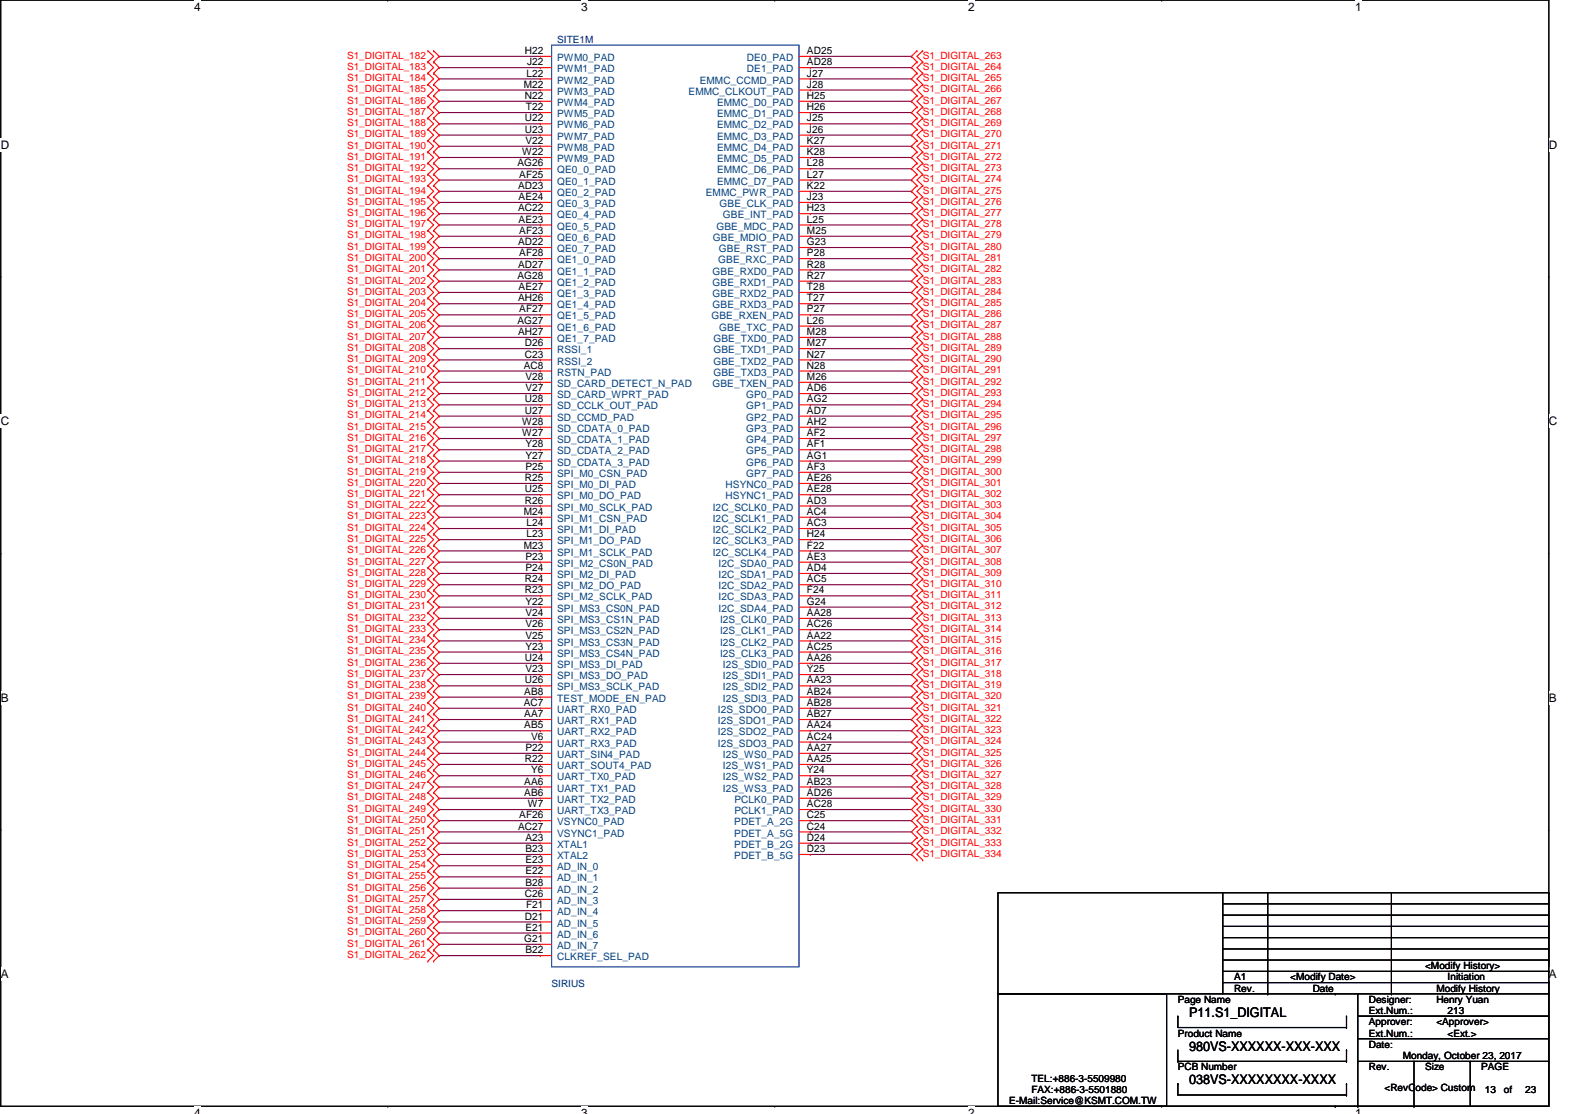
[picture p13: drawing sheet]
<svg xmlns="http://www.w3.org/2000/svg" width="420mm" height="297mm" viewBox="0 0 420 297" stroke-linecap="round" stroke-linejoin="round" font-family="sans-serif">
<defs><g id="words">
<g font-size="3.6">
<text x="317" y="271.2">P11.S1_DIGITAL</text>
<text x="317" y="280.2">980VS-XXXXXX-XXX-XXX</text>
<text x="317" y="289.1">038VS-XXXXXXXX-XXXX</text>
</g>
<g font-size="3.1">
<text x="51.8" y="2.8">4</text>
<text x="154.9" y="2.8">3</text>
<text x="258.1" y="2.8">2</text>
<text x="361.3" y="2.8">1</text>
<text x=".2" y="39.7">D</text>
<text x="412.9" y="39.7">D</text>
<text x=".2" y="113.4">C</text>
<text x="412.9" y="113.4">C</text>
<text x=".2" y="187.1">B</text>
<text x="412.9" y="187.1">B</text>
<text x=".2" y="260.9">A</text>
<text x="412.9" y="260.9">A</text>
<text x="51.8" y="297.8">4</text>
<text x="154.9" y="297.8">3</text>
<text x="258.1" y="297.8">2</text>
<text x="361.3" y="297.8">1</text>
</g>
<g font-size="2.7" fill="#000080">
<text x="148.6" y="11.4">SITE1M</text>
<text x="147.1" y="263.2">SIRIUS</text>
</g>
<g font-size="2.7" fill="#f00">
<text x="92.5" y="15.7">S1_DIGITAL_182</text>
<text x="246" y="15.7">S1_DIGITAL_263</text>
<text x="92.5" y="18.6">S1_DIGITAL_183</text>
<text x="92.5" y="21.6">S1_DIGITAL_184</text>
<text x="246" y="18.6">S1_DIGITAL_264</text>
<text x="246" y="21.6">S1_DIGITAL_265</text>
<text x="92.5" y="24.6">S1_DIGITAL_185</text>
<text x="92.5" y="27.6">S1_DIGITAL_186</text>
<text x="246" y="24.6">S1_DIGITAL_266</text>
<text x="246" y="27.6">S1_DIGITAL_267</text>
<text x="92.5" y="30.6">S1_DIGITAL_187</text>
<text x="92.5" y="33.6">S1_DIGITAL_188</text>
<text x="246" y="30.6">S1_DIGITAL_268</text>
<text x="246" y="33.6">S1_DIGITAL_269</text>
<text x="92.5" y="36.6">S1_DIGITAL_189</text>
<text x="92.5" y="39.6">S1_DIGITAL_190</text>
<text x="246" y="36.6">S1_DIGITAL_270</text>
<text x="246" y="39.6">S1_DIGITAL_271</text>
<text x="92.5" y="42.6">S1_DIGITAL_191</text>
<text x="92.5" y="45.6">S1_DIGITAL_192</text>
<text x="246" y="42.6">S1_DIGITAL_272</text>
<text x="246" y="45.6">S1_DIGITAL_273</text>
<text x="92.5" y="48.6">S1_DIGITAL_193</text>
<text x="92.5" y="51.6">S1_DIGITAL_194</text>
<text x="246" y="48.6">S1_DIGITAL_274</text>
<text x="246" y="51.6">S1_DIGITAL_275</text>
<text x="92.5" y="54.6">S1_DIGITAL_195</text>
<text x="92.5" y="57.6">S1_DIGITAL_196</text>
<text x="246" y="54.6">S1_DIGITAL_276</text>
<text x="246" y="57.6">S1_DIGITAL_277</text>
<text x="92.5" y="60.6">S1_DIGITAL_197</text>
<text x="92.5" y="63.6">S1_DIGITAL_198</text>
<text x="246" y="60.6">S1_DIGITAL_278</text>
<text x="246" y="63.6">S1_DIGITAL_279</text>
<text x="92.5" y="66.6">S1_DIGITAL_199</text>
<text x="92.5" y="69.6">S1_DIGITAL_200</text>
<text x="246" y="66.6">S1_DIGITAL_280</text>
<text x="246" y="69.6">S1_DIGITAL_281</text>
<text x="92.5" y="72.6">S1_DIGITAL_201</text>
<text x="92.5" y="75.6">S1_DIGITAL_202</text>
<text x="246" y="72.6">S1_DIGITAL_282</text>
<text x="246" y="75.6">S1_DIGITAL_283</text>
<text x="92.5" y="78.6">S1_DIGITAL_203</text>
<text x="92.5" y="81.6">S1_DIGITAL_204</text>
<text x="246" y="78.6">S1_DIGITAL_284</text>
<text x="246" y="81.6">S1_DIGITAL_285</text>
<text x="92.5" y="84.6">S1_DIGITAL_205</text>
<text x="92.5" y="87.6">S1_DIGITAL_206</text>
<text x="246" y="84.6">S1_DIGITAL_286</text>
<text x="246" y="87.6">S1_DIGITAL_287</text>
<text x="92.5" y="90.6">S1_DIGITAL_207</text>
<text x="92.5" y="93.6">S1_DIGITAL_208</text>
<text x="246" y="90.6">S1_DIGITAL_288</text>
<text x="246" y="93.6">S1_DIGITAL_289</text>
<text x="92.5" y="96.6">S1_DIGITAL_209</text>
<text x="92.5" y="99.6">S1_DIGITAL_210</text>
<text x="246" y="96.6">S1_DIGITAL_290</text>
<text x="246" y="99.6">S1_DIGITAL_291</text>
<text x="92.5" y="102.6">S1_DIGITAL_211</text>
<text x="92.5" y="105.6">S1_DIGITAL_212</text>
<text x="246" y="102.6">S1_DIGITAL_292</text>
<text x="246" y="105.6">S1_DIGITAL_293</text>
<text x="92.5" y="108.5">S1_DIGITAL_213</text>
<text x="92.5" y="111.5">S1_DIGITAL_214</text>
<text x="246" y="108.5">S1_DIGITAL_294</text>
<text x="246" y="111.5">S1_DIGITAL_295</text>
<text x="92.5" y="114.6">S1_DIGITAL_215</text>
<text x="92.5" y="117.6">S1_DIGITAL_216</text>
<text x="246" y="114.6">S1_DIGITAL_296</text>
<text x="246" y="117.6">S1_DIGITAL_297</text>
<text x="92.5" y="120.6">S1_DIGITAL_217</text>
<text x="92.5" y="123.5">S1_DIGITAL_218</text>
<text x="246" y="120.6">S1_DIGITAL_298</text>
<text x="246" y="123.5">S1_DIGITAL_299</text>
<text x="92.5" y="126.5">S1_DIGITAL_219</text>
<text x="92.5" y="129.5">S1_DIGITAL_220</text>
<text x="246" y="126.5">S1_DIGITAL_300</text>
<text x="246" y="129.5">S1_DIGITAL_301</text>
<text x="92.5" y="132.5">S1_DIGITAL_221</text>
<text x="92.5" y="135.6">S1_DIGITAL_222</text>
<text x="246" y="132.5">S1_DIGITAL_302</text>
<text x="246" y="135.6">S1_DIGITAL_303</text>
<text x="92.5" y="138.5">S1_DIGITAL_223</text>
<text x="92.5" y="141.5">S1_DIGITAL_224</text>
<text x="246" y="138.5">S1_DIGITAL_304</text>
<text x="246" y="141.5">S1_DIGITAL_305</text>
<text x="92.5" y="144.5">S1_DIGITAL_225</text>
<text x="92.5" y="147.5">S1_DIGITAL_226</text>
<text x="246" y="144.5">S1_DIGITAL_306</text>
<text x="246" y="147.5">S1_DIGITAL_307</text>
<text x="92.5" y="150.5">S1_DIGITAL_227</text>
<text x="92.5" y="153.5">S1_DIGITAL_228</text>
<text x="246" y="150.5">S1_DIGITAL_308</text>
<text x="246" y="153.5">S1_DIGITAL_309</text>
<text x="92.5" y="156.5">S1_DIGITAL_229</text>
<text x="92.5" y="159.5">S1_DIGITAL_230</text>
<text x="246" y="156.5">S1_DIGITAL_310</text>
<text x="246" y="159.5">S1_DIGITAL_311</text>
<text x="92.5" y="162.5">S1_DIGITAL_231</text>
<text x="92.5" y="165.5">S1_DIGITAL_232</text>
<text x="246" y="162.5">S1_DIGITAL_312</text>
<text x="246" y="165.5">S1_DIGITAL_313</text>
<text x="92.5" y="168.5">S1_DIGITAL_233</text>
<text x="92.5" y="171.5">S1_DIGITAL_234</text>
<text x="246" y="168.5">S1_DIGITAL_314</text>
<text x="246" y="171.5">S1_DIGITAL_315</text>
<text x="92.5" y="174.5">S1_DIGITAL_235</text>
<text x="92.5" y="177.5">S1_DIGITAL_236</text>
<text x="246" y="174.5">S1_DIGITAL_316</text>
<text x="246" y="177.5">S1_DIGITAL_317</text>
<text x="92.5" y="180.5">S1_DIGITAL_237</text>
<text x="92.5" y="183.5">S1_DIGITAL_238</text>
<text x="246" y="180.5">S1_DIGITAL_318</text>
<text x="246" y="183.5">S1_DIGITAL_319</text>
<text x="92.5" y="186.5">S1_DIGITAL_239</text>
<text x="92.5" y="189.5">S1_DIGITAL_240</text>
<text x="246" y="186.5">S1_DIGITAL_320</text>
<text x="246" y="189.5">S1_DIGITAL_321</text>
<text x="92.5" y="192.5">S1_DIGITAL_241</text>
<text x="92.5" y="195.5">S1_DIGITAL_242</text>
<text x="246" y="192.5">S1_DIGITAL_322</text>
<text x="246" y="195.5">S1_DIGITAL_323</text>
<text x="92.5" y="198.5">S1_DIGITAL_243</text>
<text x="92.5" y="201.5">S1_DIGITAL_244</text>
<text x="246" y="198.5">S1_DIGITAL_324</text>
<text x="246" y="201.5">S1_DIGITAL_325</text>
<text x="92.5" y="204.5">S1_DIGITAL_245</text>
<text x="92.5" y="207.5">S1_DIGITAL_246</text>
<text x="246" y="204.5">S1_DIGITAL_326</text>
<text x="246" y="207.5">S1_DIGITAL_327</text>
<text x="92.5" y="210.5">S1_DIGITAL_247</text>
<text x="92.5" y="213.4">S1_DIGITAL_248</text>
<text x="246" y="210.5">S1_DIGITAL_328</text>
<text x="246" y="213.4">S1_DIGITAL_329</text>
<text x="92.5" y="216.5">S1_DIGITAL_249</text>
<text x="92.5" y="219.5">S1_DIGITAL_250</text>
<text x="246" y="216.5">S1_DIGITAL_330</text>
<text x="246" y="219.5">S1_DIGITAL_331</text>
<text x="92.5" y="222.5">S1_DIGITAL_251</text>
<text x="92.5" y="225.5">S1_DIGITAL_252</text>
<text x="246" y="222.5">S1_DIGITAL_332</text>
<text x="246" y="225.5">S1_DIGITAL_333</text>
<text x="92.5" y="228.4">S1_DIGITAL_253</text>
<text x="92.5" y="231.4">S1_DIGITAL_254</text>
<text x="246" y="228.4">S1_DIGITAL_334</text>
<text x="92.5" y="234.4">S1_DIGITAL_255</text>
<text x="92.5" y="237.4">S1_DIGITAL_256</text>
<text x="92.5" y="240.5">S1_DIGITAL_257</text>
<text x="92.5" y="243.4">S1_DIGITAL_258</text>
<text x="92.5" y="246.4">S1_DIGITAL_259</text>
<text x="92.5" y="249.4">S1_DIGITAL_260</text>
<text x="92.5" y="252.4">S1_DIGITAL_261</text>
<text x="92.5" y="255.4">S1_DIGITAL_262</text>
</g>
<g font-size="2.7">
<text x="139.9" y="14.4">H22</text>
<text x="140.5" y="17.4">J22</text>
<text x="215.1" y="14.4">AD25</text>
<text x="215.1" y="17.4">AD28</text>
<text x="139.6" y="23.4">M22</text>
<text x="140.4" y="20.4">L22</text>
<text x="215.1" y="20.4">J27</text>
<text x="215.1" y="23.4">J28</text>
<text x="139.9" y="26.4">N22</text>
<text x="140.2" y="29.4">T22</text>
<text x="215.1" y="26.4">H25</text>
<text x="215.1" y="29.4">H26</text>
<text x="139.9" y="32.4">U22</text>
<text x="139.9" y="35.4">U23</text>
<text x="215.1" y="32.4">J25</text>
<text x="215.1" y="35.4">J26</text>
<text x="139.2" y="41.4">W22</text>
<text x="140.1" y="38.4">V22</text>
<text x="215.1" y="38.4">K27</text>
<text x="215.1" y="41.4">K28</text>
<text x="138" y="44.4">AG26</text>
<text x="138.4" y="47.4">AF25</text>
<text x="215.1" y="44.4">L28</text>
<text x="215.1" y="47.4">L27</text>
<text x="138.1" y="50.4">AD23</text>
<text x="138.2" y="53.3">AE24</text>
<text x="215.1" y="50.4">K22</text>
<text x="215.1" y="53.3">J23</text>
<text x="138.1" y="56.3">AC22</text>
<text x="138.2" y="59.4">AE23</text>
<text x="215.1" y="56.3">H23</text>
<text x="215.1" y="59.4">L25</text>
<text x="138.1" y="65.4">AD22</text>
<text x="138.4" y="62.4">AF23</text>
<text x="215.1" y="62.4">M25</text>
<text x="215.1" y="65.4">G23</text>
<text x="138.1" y="71.3">AD27</text>
<text x="138.4" y="68.3">AF28</text>
<text x="215.1" y="68.3">P28</text>
<text x="215.1" y="71.3">R28</text>
<text x="138" y="74.3">AG28</text>
<text x="138.2" y="77.3">AE27</text>
<text x="215.1" y="74.3">R27</text>
<text x="215.1" y="77.3">T28</text>
<text x="138.1" y="80.3">AH26</text>
<text x="138.4" y="83.3">AF27</text>
<text x="215.1" y="80.3">T27</text>
<text x="215.1" y="83.3">P27</text>
<text x="138" y="86.3">AG27</text>
<text x="138.1" y="89.3">AH27</text>
<text x="215.1" y="86.3">L26</text>
<text x="215.1" y="89.3">M28</text>
<text x="139.9" y="92.3">D26</text>
<text x="139.9" y="95.3">C23</text>
<text x="215.1" y="92.3">M27</text>
<text x="215.1" y="95.3">N27</text>
<text x="139.6" y="98.3">AC8</text>
<text x="140.1" y="101.3">V28</text>
<text x="215.1" y="98.3">N28</text>
<text x="215.1" y="101.3">M26</text>
<text x="139.9" y="107.3">U28</text>
<text x="140.1" y="104.3">V27</text>
<text x="215.1" y="104.3">AD6</text>
<text x="215.1" y="107.3">AG2</text>
<text x="139.2" y="113.3">W28</text>
<text x="139.9" y="110.3">U27</text>
<text x="215.1" y="110.3">AD7</text>
<text x="215.1" y="113.3">AH2</text>
<text x="139.2" y="116.3">W27</text>
<text x="140.1" y="119.3">Y28</text>
<text x="215.1" y="116.3">AF2</text>
<text x="215.1" y="119.3">AF1</text>
<text x="140.1" y="125.3">P25</text>
<text x="140.1" y="122.3">Y27</text>
<text x="215.1" y="122.3">AG1</text>
<text x="215.1" y="125.3">AF3</text>
<text x="139.9" y="128.3">R25</text>
<text x="139.9" y="131.3">U25</text>
<text x="215.1" y="128.3">AE26</text>
<text x="215.1" y="131.3">AE28</text>
<text x="139.6" y="137.3">M24</text>
<text x="139.9" y="134.3">R26</text>
<text x="215.1" y="134.3">AD3</text>
<text x="215.1" y="137.3">AC4</text>
<text x="140.4" y="140.3">L24</text>
<text x="140.4" y="143.3">L23</text>
<text x="215.1" y="140.3">AC3</text>
<text x="215.1" y="143.3">H24</text>
<text x="139.6" y="146.3">M23</text>
<text x="140.1" y="149.3">P23</text>
<text x="215.1" y="146.3">F22</text>
<text x="215.1" y="149.3">AE3</text>
<text x="139.9" y="155.3">R24</text>
<text x="140.1" y="152.3">P24</text>
<text x="215.1" y="152.3">AD4</text>
<text x="215.1" y="155.3">AC5</text>
<text x="139.9" y="158.2">R23</text>
<text x="140.1" y="161.2">Y22</text>
<text x="215.1" y="158.2">F24</text>
<text x="215.1" y="161.2">G24</text>
<text x="140.1" y="164.3">V24</text>
<text x="140.1" y="167.3">V26</text>
<text x="215.1" y="164.3">AA28</text>
<text x="215.1" y="167.3">AC26</text>
<text x="140.1" y="170.3">V25</text>
<text x="140.1" y="173.2">Y23</text>
<text x="215.1" y="170.3">AA22</text>
<text x="215.1" y="173.2">AC25</text>
<text x="139.9" y="176.2">U24</text>
<text x="140.1" y="179.2">V23</text>
<text x="215.1" y="176.2">AA26</text>
<text x="215.1" y="179.2">Y25</text>
<text x="139.8" y="185.3">AB8</text>
<text x="139.9" y="182.2">U26</text>
<text x="215.1" y="182.2">AA23</text>
<text x="215.1" y="185.3">AB24</text>
<text x="139.6" y="188.2">AC7</text>
<text x="139.8" y="191.2">AA7</text>
<text x="215.1" y="188.2">AB28</text>
<text x="215.1" y="191.2">AB27</text>
<text x="139.8" y="194.2">AB5</text>
<text x="141.6" y="197.2">V6</text>
<text x="215.1" y="194.2">AA24</text>
<text x="215.1" y="197.2">AC24</text>
<text x="139.9" y="203.2">R22</text>
<text x="140.1" y="200.2">P22</text>
<text x="215.1" y="200.2">AA27</text>
<text x="215.1" y="203.2">AA25</text>
<text x="139.8" y="209.2">AA6</text>
<text x="141.6" y="206.2">Y6</text>
<text x="215.1" y="206.2">Y24</text>
<text x="215.1" y="209.2">AB23</text>
<text x="139.8" y="212.2">AB6</text>
<text x="140.7" y="215.2">W7</text>
<text x="215.1" y="212.2">AD26</text>
<text x="215.1" y="215.2">AC28</text>
<text x="138.1" y="221.2">AC27</text>
<text x="138.4" y="218.2">AF26</text>
<text x="215.1" y="218.2">C25</text>
<text x="215.1" y="221.2">C24</text>
<text x="140.1" y="224.2">A23</text>
<text x="140.1" y="227.2">B23</text>
<text x="215.1" y="224.2">D24</text>
<text x="215.1" y="227.2">D23</text>
<text x="140.1" y="230.2">E23</text>
<text x="140.1" y="233.2">E22</text>
<text x="139.9" y="239.2">C26</text>
<text x="140.1" y="236.2">B28</text>
<text x="139.9" y="245.2">D21</text>
<text x="140.2" y="242.2">F21</text>
<text x="139.8" y="251.2">G21</text>
<text x="140.1" y="248.2">E21</text>
<text x="140.1" y="254.2">B22</text>
<text x="329" y="261.4">A1</text>
<text x="344" y="261.4">&lt;Modify Date&gt;</text>
<text x="379.9" y="258.4">&lt;Modify History&gt;</text>
<text x="385.9" y="261.4">Initiation</text>
<text x="314" y="267.4">Page Name</text>
<text x="329" y="264.4">Rev.</text>
<text x="350" y="264.4">Date</text>
<text x="364.9" y="267.4">Designer:</text>
<text x="382.9" y="264.4">Modify History</text>
<text x="382.9" y="267.4">Henry Yuan</text>
<text x="364.9" y="270.4">Ext.Num.:</text>
<text x="364.9" y="273.4">Approver:</text>
<text x="382.9" y="273.4">&lt;Approver&gt;</text>
<text x="385.9" y="270.4">213</text>
<text x="314" y="276.4">Product Name</text>
<text x="364.9" y="276.4">Ext.Num.:</text>
<text x="364.9" y="279.4">Date:</text>
<text x="385.9" y="276.4">&lt;Ext.&gt;</text>
<text x="314" y="285.4">PCB Number</text>
<text x="364.9" y="285.4">Rev.</text>
<text x="374" y="282.4">Monday, October 23, 2017</text>
<text x="379.9" y="285.4">Size</text>
<text x="394.9" y="285.4">PAGE</text>
<text x="275" y="288.4">TEL:+886-3-5509980</text>
<text x="275" y="291.4">FAX:+886-3-5501880</text>
<text x="369.1" y="290.8">&lt;RevCode&gt; Custom</text>
<text x="395.8" y="291.4">13</text>
<text x="400.9" y="291.4">of</text>
<text x="406.6" y="291.4">23</text>
<text x="269.1" y="294.4">E-Mail:Service@KSMT.COM.TW</text>
</g>
<g font-size="2.7" fill="#004080">
<text x="148.5" y="16.3">PWM0_PAD</text>
<text x="199.1" y="16.3">DE0_PAD</text>
<text x="148.5" y="19.3">PWM1_PAD</text>
<text x="148.5" y="22.3">PWM2_PAD</text>
<text x="186.6" y="22.3">EMMC_CCMD_PAD</text>
<text x="199.1" y="19.3">DE1_PAD</text>
<text x="148.5" y="25.2">PWM3_PAD</text>
<text x="148.5" y="28.2">PWM4_PAD</text>
<text x="183.6" y="25.2">EMMC_CLKOUT_PAD</text>
<text x="191.2" y="28.2">EMMC_D0_PAD</text>
<text x="148.5" y="31.2">PWM5_PAD</text>
<text x="148.5" y="34.2">PWM6_PAD</text>
<text x="191.2" y="31.2">EMMC_D1_PAD</text>
<text x="191.2" y="34.2">EMMC_D2_PAD</text>
<text x="148.5" y="37.3">PWM7_PAD</text>
<text x="148.5" y="40.2">PWM8_PAD</text>
<text x="191.2" y="37.3">EMMC_D3_PAD</text>
<text x="191.2" y="40.2">EMMC_D4_PAD</text>
<text x="148.5" y="43.2">PWM9_PAD</text>
<text x="148.5" y="46.2">QE0_0_PAD</text>
<text x="191.2" y="43.2">EMMC_D5_PAD</text>
<text x="191.2" y="46.2">EMMC_D6_PAD</text>
<text x="148.5" y="49.2">QE0_1_PAD</text>
<text x="148.5" y="52.2">QE0_2_PAD</text>
<text x="188.2" y="52.2">EMMC_PWR_PAD</text>
<text x="191.2" y="49.2">EMMC_D7_PAD</text>
<text x="148.5" y="55.2">QE0_3_PAD</text>
<text x="148.5" y="58.2">QE0_4_PAD</text>
<text x="191.8" y="55.2">GBE_CLK_PAD</text>
<text x="192.7" y="58.2">GBE_INT_PAD</text>
<text x="148.5" y="61.2">QE0_5_PAD</text>
<text x="148.5" y="64.2">QE0_6_PAD</text>
<text x="190.1" y="64.2">GBE_MDIO_PAD</text>
<text x="191" y="61.2">GBE_MDC_PAD</text>
<text x="148.5" y="67.2">QE0_7_PAD</text>
<text x="148.5" y="70.2">QE1_0_PAD</text>
<text x="191.5" y="70.2">GBE_RXC_PAD</text>
<text x="191.7" y="67.2">GBE_RST_PAD</text>
<text x="148.5" y="73.2">QE1_1_PAD</text>
<text x="148.5" y="76.2">QE1_2_PAD</text>
<text x="190" y="73.2">GBE_RXD0_PAD</text>
<text x="190" y="76.2">GBE_RXD1_PAD</text>
<text x="148.5" y="79.2">QE1_3_PAD</text>
<text x="148.5" y="82.2">QE1_4_PAD</text>
<text x="190" y="79.2">GBE_RXD2_PAD</text>
<text x="190" y="82.2">GBE_RXD3_PAD</text>
<text x="148.5" y="85.2">QE1_5_PAD</text>
<text x="148.5" y="88.2">QE1_6_PAD</text>
<text x="189.7" y="85.2">GBE_RXEN_PAD</text>
<text x="191.8" y="88.2">GBE_TXC_PAD</text>
<text x="148.5" y="91.2">QE1_7_PAD</text>
<text x="148.5" y="94.2">RSSI_1</text>
<text x="190.2" y="91.2">GBE_TXD0_PAD</text>
<text x="190.2" y="94.2">GBE_TXD1_PAD</text>
<text x="148.5" y="97.2">RSSI_2</text>
<text x="148.5" y="100.2">RSTN_PAD</text>
<text x="190.2" y="97.2">GBE_TXD2_PAD</text>
<text x="190.2" y="100.2">GBE_TXD3_PAD</text>
<text x="148.5" y="103.2">SD_CARD_DETECT_N_PAD</text>
<text x="148.5" y="106.2">SD_CARD_WPRT_PAD</text>
<text x="189.9" y="103.2">GBE_TXEN_PAD</text>
<text x="199" y="106.2">GP0_PAD</text>
<text x="148.5" y="109.2">SD_CCLK_OUT_PAD</text>
<text x="148.5" y="112.2">SD_CCMD_PAD</text>
<text x="199" y="109.2">GP1_PAD</text>
<text x="199" y="112.2">GP2_PAD</text>
<text x="148.5" y="115.1">SD_CDATA_0_PAD</text>
<text x="148.5" y="118.2">SD_CDATA_1_PAD</text>
<text x="199" y="115.1">GP3_PAD</text>
<text x="199" y="118.2">GP4_PAD</text>
<text x="148.5" y="121.2">SD_CDATA_2_PAD</text>
<text x="148.5" y="124.2">SD_CDATA_3_PAD</text>
<text x="199" y="121.2">GP5_PAD</text>
<text x="199" y="124.2">GP6_PAD</text>
<text x="148.5" y="127.2">SPI_M0_CSN_PAD</text>
<text x="148.5" y="130.1">SPI_M0_DI_PAD</text>
<text x="193.5" y="130.1">HSYNC0_PAD</text>
<text x="199" y="127.2">GP7_PAD</text>
<text x="148.5" y="133.1">SPI_M0_DO_PAD</text>
<text x="148.5" y="136.1">SPI_M0_SCLK_PAD</text>
<text x="190" y="136.1">I2C_SCLK0_PAD</text>
<text x="193.5" y="133.1">HSYNC1_PAD</text>
<text x="148.5" y="139.1">SPI_M1_CSN_PAD</text>
<text x="148.5" y="142.2">SPI_M1_DI_PAD</text>
<text x="190" y="139.1">I2C_SCLK1_PAD</text>
<text x="190" y="142.2">I2C_SCLK2_PAD</text>
<text x="148.5" y="145.1">SPI_M1_DO_PAD</text>
<text x="148.5" y="148.1">SPI_M1_SCLK_PAD</text>
<text x="190" y="145.1">I2C_SCLK3_PAD</text>
<text x="190" y="148.1">I2C_SCLK4_PAD</text>
<text x="148.5" y="151.1">SPI_M2_CS0N_PAD</text>
<text x="148.5" y="154.1">SPI_M2_DI_PAD</text>
<text x="191.5" y="151.1">I2C_SDA0_PAD</text>
<text x="191.5" y="154.1">I2C_SDA1_PAD</text>
<text x="148.5" y="157.1">SPI_M2_DO_PAD</text>
<text x="148.5" y="160.1">SPI_M2_SCLK_PAD</text>
<text x="191.5" y="157.1">I2C_SDA2_PAD</text>
<text x="191.5" y="160.1">I2C_SDA3_PAD</text>
<text x="148.5" y="163.1">SPI_MS3_CS0N_PAD</text>
<text x="148.5" y="166.1">SPI_MS3_CS1N_PAD</text>
<text x="191.5" y="163.1">I2C_SDA4_PAD</text>
<text x="192" y="166.1">I2S_CLK0_PAD</text>
<text x="148.5" y="169.1">SPI_MS3_CS2N_PAD</text>
<text x="148.5" y="172.1">SPI_MS3_CS3N_PAD</text>
<text x="192" y="169.1">I2S_CLK1_PAD</text>
<text x="192" y="172.1">I2S_CLK2_PAD</text>
<text x="148.5" y="175.1">SPI_MS3_CS4N_PAD</text>
<text x="148.5" y="178.1">SPI_MS3_DI_PAD</text>
<text x="192" y="175.1">I2S_CLK3_PAD</text>
<text x="192.7" y="178.1">I2S_SDI0_PAD</text>
<text x="148.5" y="181.1">SPI_MS3_DO_PAD</text>
<text x="148.5" y="184.1">SPI_MS3_SCLK_PAD</text>
<text x="192.7" y="181.1">I2S_SDI1_PAD</text>
<text x="192.7" y="184.1">I2S_SDI2_PAD</text>
<text x="148.5" y="187.1">TEST_MODE_EN_PAD</text>
<text x="148.5" y="190.1">UART_RX0_PAD</text>
<text x="191.4" y="190.1">I2S_SDO0_PAD</text>
<text x="192.7" y="187.1">I2S_SDI3_PAD</text>
<text x="148.5" y="193.1">UART_RX1_PAD</text>
<text x="148.5" y="196.1">UART_RX2_PAD</text>
<text x="191.4" y="193.1">I2S_SDO1_PAD</text>
<text x="191.4" y="196.1">I2S_SDO2_PAD</text>
<text x="148.5" y="199.1">UART_RX3_PAD</text>
<text x="148.5" y="202.1">UART_SIN4_PAD</text>
<text x="191.4" y="199.1">I2S_SDO3_PAD</text>
<text x="192.7" y="202.1">I2S_WS0_PAD</text>
<text x="148.5" y="205.1">UART_SOUT4_PAD</text>
<text x="148.5" y="208.1">UART_TX0_PAD</text>
<text x="192.7" y="205.1">I2S_WS1_PAD</text>
<text x="192.7" y="208.1">I2S_WS2_PAD</text>
<text x="148.5" y="211.1">UART_TX1_PAD</text>
<text x="148.5" y="214.1">UART_TX2_PAD</text>
<text x="192.7" y="211.1">I2S_WS3_PAD</text>
<text x="195.8" y="214.1">PCLK0_PAD</text>
<text x="148.5" y="217.1">UART_TX3_PAD</text>
<text x="148.5" y="220">VSYNC0_PAD</text>
<text x="195.7" y="220">PDET_A_2G</text>
<text x="195.8" y="217.1">PCLK1_PAD</text>
<text x="148.5" y="223.1">VSYNC1_PAD</text>
<text x="148.5" y="226.1">XTAL1</text>
<text x="195.7" y="223.1">PDET_A_5G</text>
<text x="195.7" y="226.1">PDET_B_2G</text>
<text x="148.5" y="229.1">XTAL2</text>
<text x="148.5" y="232.1">AD_IN_0</text>
<text x="195.7" y="229.1">PDET_B_5G</text>
<text x="148.5" y="235">AD_IN_1</text>
<text x="148.5" y="238">AD_IN_2</text>
<text x="148.5" y="241">AD_IN_3</text>
<text x="148.5" y="244.1">AD_IN_4</text>
<text x="148.5" y="247.1">AD_IN_5</text>
<text x="148.5" y="250">AD_IN_6</text>
<text x="148.5" y="253">AD_IN_7</text>
<text x="148.5" y="256">CLKREF_SEL_PAD</text>
</g>
</g></defs>
<path d="M.2 0h412.7v295h-412.7z" fill="none" stroke="#000" stroke-width=".3"/>
<g fill="#fff">
<path d="M51.8 0h1.7v3.5h-1.7z"/>
<path d="M51.8 295h1.7v2.1h-1.7z"/>
</g>
<path d="M103.4 0h.1M103.4 295h.1" fill="none" stroke="#000" stroke-width=".3"/>
<g fill="#fff">
<path d="M154.9 0h1.8v3.5h-1.8z"/>
<path d="M154.9 295h1.8v2.1h-1.8z"/>
</g>
<path d="M206.5 0h.1M206.5 295h.1" fill="none" stroke="#000" stroke-width=".3"/>
<g fill="#fff">
<path d="M258.1 0h1.7v3.5h-1.7z"/>
<path d="M258.1 295h1.7v2.1h-1.7z"/>
</g>
<path d="M309.7 0h.1M309.7 295h.1" fill="none" stroke="#000" stroke-width=".3"/>
<g fill="#fff">
<path d="M361.3 0h1.7v3.5h-1.7z"/>
<path d="M361.3 295h1.7v2.1h-1.7z"/>
<path d="M.2 36.9h2.2v3.4h-2.2z"/>
<path d="M412.9 36.9h2.3v3.4h-2.3z"/>
<path d="M.2 110.6h2.2v3.4h-2.2z"/>
<path d="M412.9 110.6h2.3v3.4h-2.3z"/>
</g>
<path d="M.2 73.7h.1M412.9 73.7h.1" fill="none" stroke="#000" stroke-width=".3"/>
<g fill="#fff">
<path d="M.2 184.3h2.1v3.5h-2.1z"/>
<path d="M412.9 184.3h2.1v3.5h-2.1z"/>
</g>
<path d="M.2 147.5h.1M412.9 147.5h.1" fill="none" stroke="#000" stroke-width=".3"/>
<g fill="#fff">
<path d="M.2 258.1h2.1v3.4h-2.1z"/>
<path d="M412.9 258.1h2.1v3.4h-2.1z"/>
</g>
<g fill="none" stroke="#000" stroke-width=".3">
<path d="M.2 221.2h.1M266.1 238h59.9v27h-59.9zM326 238h86.9M338 238v27M371 238v27M412.9 221.2h.1M412.9 238h.1M412.9 238v27M326 259h86.9M326 256h86.9M326 253h86.9M326 250h86.9"/>
<path d="M326 247h86.9M326 244h86.9M326 241h86.9M412.9 259h.1M412.9 256h.1M412.9 253h.1M412.9 250h.1M412.9 247h.1M412.9 244h.1M412.9 241h.1M266.1 265h44.9v30h-44.9zM314 271h.1"/>
<path d="M314 271v3h45M314 280v3M326 262h86.9M326 265h36M338 265h.1M356 265h.1M359 274h.1M359 271h.1M359 280h.1M359 271v3M359 280v3M362 271h50.9v6h-50.9z"/>
<path d="M362 265h50.9v6h-50.9zM362 265h.1M362 277v6M371 265h.1M412.9 262h.1M412.9 265h.1M412.9 277v6M305 295h57M314 289h.1M314 283h.1M314 289v3h45M314 283h45"/>
<path d="M356 295h.1M359 292h.1M359 289h.1M359 283h.1M359 289v3M362 283h50.9v12h-50.9zM362 295h.1M362 283h.1M377 295h.1M377 283v12M392 283h.1M392 283v12"/>
<path d="M412.9 283h.1"/>
</g>
<g fill="none" stroke="#800040" stroke-width=".3">
<path d="M117.1 15h.1M117.1 18h.1M117.1 15h26.9M117.1 18h26.9M216 15h27M216 18h27M243 15h.1M243 18h.1M117.1 21h.1M117.1 24h.1M117.1 27h.1M117.1 30h.1"/>
<path d="M117.1 33h.1M117.1 36h.1M117.1 39h.1M117.1 21h26.9M117.1 24h26.9M117.1 27h26.9M117.1 30h26.9M117.1 33h26.9M117.1 36h26.9M117.1 39h26.9M216 21h27M216 24h27"/>
<path d="M216 27h27M216 30h27M216 33h27M216 36h27M216 39h27M243 21h.1M243 24h.1M243 27h.1M243 30h.1M243 33h.1M243 36h.1M243 39h.1"/>
<path d="M117.1 42h.1M117.1 45h.1M117.1 48h.1M117.1 51h.1M117.1 54h.1M117.1 57h.1M117.1 60h.1M117.1 42h26.9M117.1 45h26.9M117.1 48h26.9M117.1 51h26.9M117.1 54h26.9"/>
<path d="M117.1 57h26.9M117.1 60h26.9M216 42h27M216 45h27M216 48h27M216 51h27M216 54h27M216 57h27M216 60h27M243 42h.1M243 45h.1M243 48h.1"/>
<path d="M243 51h.1M243 54h.1M243 57h.1M243 60h.1M117.1 63h.1M117.1 66h.1M117.1 69h.1M117.1 72h.1M117.1 75h.1M117.1 78h.1M117.1 63h26.9M117.1 66h26.9"/>
<path d="M117.1 69h26.9M117.1 72h26.9M117.1 75h26.9M117.1 78h26.9M216 63h27M216 66h27M216 69h27M216 72h27M216 75h27M216 78h27M243 63h.1M243 66h.1"/>
<path d="M243 69h.1M243 72h.1M243 75h.1M243 78h.1M117.1 81h.1M117.1 83.9h.1M117.1 87h.1M117.1 90h.1M117.1 93h.1M117.1 96h.1M117.1 98.9h.1M117.1 81h26.9"/>
<path d="M117.1 83.9h26.9M117.1 87h26.9M117.1 90h26.9M117.1 93h26.9M117.1 96h26.9M117.1 98.9h26.9M216 81h27M216 83.9h27M216 87h27M216 90h27M216 93h27M216 96h27"/>
<path d="M216 98.9h27M243 81h.1M243 83.9h.1M243 87h.1M243 90h.1M243 93h.1M243 96h.1M243 98.9h.1M117.1 101.9h.1M117.1 104.9h.1M117.1 107.9h.1M117.1 111h.1"/>
<path d="M117.1 113.9h.1M117.1 116.9h.1M117.1 119.9h.1M117.1 101.9h26.9M117.1 104.9h26.9M117.1 107.9h26.9M117.1 111h26.9M117.1 113.9h26.9M117.1 116.9h26.9M117.1 119.9h26.9M216 101.9h27M216 104.9h27"/>
<path d="M216 107.9h27M216 111h27M216 113.9h27M216 116.9h27M216 119.9h27M243 101.9h.1M243 104.9h.1M243 107.9h.1M243 111h.1M243 113.9h.1M243 116.9h.1M243 119.9h.1"/>
<path d="M117.1 122.9h.1M117.1 125.9h.1M117.1 128.9h.1M117.1 131.9h.1M117.1 134.9h.1M117.1 137.9h.1M117.1 122.9h26.9M117.1 125.9h26.9M117.1 128.9h26.9M117.1 131.9h26.9M117.1 134.9h26.9M117.1 137.9h26.9"/>
<path d="M216 122.9h27M216 125.9h27M216 128.9h27M216 131.9h27M216 134.9h27M216 137.9h27M243 122.9h.1M243 125.9h.1M243 128.9h.1M243 131.9h.1M243 134.9h.1M243 137.9h.1"/>
<path d="M117.1 140.9h.1M117.1 143.9h.1M117.1 146.9h.1M117.1 149.9h.1M117.1 152.9h.1M117.1 155.9h.1M117.1 158.9h.1M117.1 140.9h26.9M117.1 143.9h26.9M117.1 146.9h26.9M117.1 149.9h26.9M117.1 152.9h26.9"/>
<path d="M117.1 155.9h26.9M117.1 158.9h26.9M216 140.9h27M216 143.9h27M216 146.9h27M216 149.9h27M216 152.9h27M216 155.9h27M216 158.9h27M243 140.9h.1M243 143.9h.1M243 146.9h.1"/>
<path d="M243 149.9h.1M243 152.9h.1M243 155.9h.1M243 158.9h.1M117.1 161.9h.1M117.1 164.9h.1M117.1 167.9h.1M117.1 170.9h.1M117.1 173.9h.1M117.1 176.9h.1M117.1 179.9h.1M117.1 161.9h26.9"/>
<path d="M117.1 164.9h26.9M117.1 167.9h26.9M117.1 170.9h26.9M117.1 173.9h26.9M117.1 176.9h26.9M117.1 179.9h26.9M216 161.9h27M216 164.9h27M216 167.9h27M216 170.9h27M216 173.9h27M216 176.9h27"/>
<path d="M216 179.9h27M243 161.9h.1M243 164.9h.1M243 167.9h.1M243 170.9h.1M243 173.9h.1M243 176.9h.1M243 179.9h.1M117.1 182.9h.1M117.1 185.9h.1M117.1 188.8h.1M117.1 191.9h.1"/>
<path d="M117.1 194.9h.1M117.1 197.9h.1M117.1 182.9h26.9M117.1 185.9h26.9M117.1 188.8h26.9M117.1 191.9h26.9M117.1 194.9h26.9M117.1 197.9h26.9M216 182.9h27M216 185.9h27M216 188.8h27M216 191.9h27"/>
<path d="M216 194.9h27M216 197.9h27M243 182.9h.1M243 185.9h.1M243 188.8h.1M243 191.9h.1M243 194.9h.1M243 197.9h.1M117.1 200.9h.1M117.1 203.8h.1M117.1 206.8h.1M117.1 209.8h.1"/>
<path d="M117.1 212.9h.1M117.1 215.9h.1M117.1 218.8h.1M117.1 200.9h26.9M117.1 203.8h26.9M117.1 206.8h26.9M117.1 209.8h26.9M117.1 212.9h26.9M117.1 215.9h26.9M117.1 218.8h26.9M216 215.9h.1M216 200.9h27"/>
<path d="M216 203.8h27M216 206.8h27M216 209.8h27M216 212.9h27M216 215.9h27M216 218.8h27M243 200.9h.1M243 203.8h.1M243 206.8h.1M243 209.8h.1M243 212.9h.1M243 218.8h.1"/>
<path d="M117.1 221.8h.1M117.1 224.8h.1M117.1 227.8h.1M117.1 230.8h.1M117.1 233.8h.1M117.1 236.8h.1M117.1 239.8h.1M117.1 221.8h26.9M117.1 224.8h26.9M117.1 227.8h26.9M117.1 230.8h26.9M117.1 233.8h26.9"/>
<path d="M117.1 236.8h26.9M117.1 239.8h26.9M216 221.8h.1M216 221.8h27M216 224.8h27M216 227.8h27M243 224.8h.1M243 227.8h.1M117.1 242.8h.1M117.1 245.8h.1M117.1 248.8h.1M117.1 251.8h.1"/>
<path d="M117.1 254.8h.1M117.1 242.8h26.9M117.1 245.8h26.9M117.1 248.8h26.9M117.1 251.8h26.9M117.1 254.8h26.9"/>
</g>
<g fill="none" stroke="#f00" stroke-width=".3">
<path d="M114.1 16.5h.1M114.1 13.5h.1M114.1 19.5h.1M114.1 13.5l1.5 1.5-1.5 1.5M114.1 16.5l1.5 1.5-1.5 1.5M114.1 19.5l1.5 1.5-1.5 1.5M115.6 13.5h.1M115.6 16.5h.1M115.6 19.5h.1M115.6 13.5l1.5 1.5-1.5 1.5M115.6 16.5l1.5 1.5-1.5 1.5M115.6 19.5l1.5 1.5-1.5 1.5"/>
<path d="M144 15h.1M144 18h.1M144 15h3.1M144 18h3.1M213 15h3M213 18h3M216 15h.1M216 18h.1M244.5 13.5h.1M244.5 16.5h.1M244.5 19.5h.1M244.5 13.5l-1.5 1.5 1.5 1.5"/>
<path d="M244.5 16.5l-1.5 1.5 1.5 1.5M244.5 19.5l-1.5 1.5 1.5 1.5M246 16.5h.1M246 13.5h.1M246 19.5h.1M246 16.5l-1.5 1.5 1.5 1.5M246 13.5l-1.5 1.5 1.5 1.5M246 19.5l-1.5 1.5 1.5 1.5M114.1 22.5h.1M114.1 25.5h.1M114.1 28.5h.1M114.1 31.5h.1"/>
<path d="M114.1 34.5h.1M114.1 37.5h.1M114.1 22.5l1.5 1.5-1.5 1.5M114.1 25.5l1.5 1.5-1.5 1.5M114.1 28.5l1.5 1.5-1.5 1.5M114.1 31.5l1.5 1.5-1.5 1.5M114.1 34.5l1.5 1.5-1.5 1.5M114.1 37.5l1.5 1.5-1.5 1.5M115.6 22.5h.1M115.6 25.5h.1M115.6 28.5h.1M115.6 31.5h.1"/>
<path d="M115.6 34.5h.1M115.6 37.5h.1M115.6 22.5l1.5 1.5-1.5 1.5M115.6 25.5l1.5 1.5-1.5 1.5M115.6 28.5l1.5 1.5-1.5 1.5M115.6 31.5l1.5 1.5-1.5 1.5M115.6 34.5l1.5 1.5-1.5 1.5M115.6 37.5l1.5 1.5-1.5 1.5M144 21h.1M144 24h.1M144 27h.1M144 30h.1"/>
<path d="M144 33h.1M144 36h.1M144 39h.1M144 21h3.1M144 24h3.1M144 27h3.1M144 30h3.1M144 33h3.1M144 36h3.1M144 39h3.1M213 21h3M213 24h3"/>
<path d="M213 27h3M213 30h3M213 33h3M213 36h3M213 39h3M216 21h.1M216 24h.1M216 27h.1M216 30h.1M216 33h.1M216 36h.1M216 39h.1"/>
<path d="M244.5 22.5h.1M244.5 25.5h.1M244.5 28.5h.1M244.5 31.5h.1M244.5 34.5h.1M244.5 37.5h.1M244.5 22.5l-1.5 1.5 1.5 1.5M244.5 25.5l-1.5 1.5 1.5 1.5M244.5 28.5l-1.5 1.5 1.5 1.5M244.5 31.5l-1.5 1.5 1.5 1.5M244.5 34.5l-1.5 1.5 1.5 1.5M244.5 37.5l-1.5 1.5 1.5 1.5"/>
<path d="M246 22.5h.1M246 25.5h.1M246 28.5h.1M246 31.5h.1M246 34.5h.1M246 37.5h.1M246 31.5l-1.5 1.5 1.5 1.5M246 22.5l-1.5 1.5 1.5 1.5M246 25.5l-1.5 1.5 1.5 1.5M246 28.5l-1.5 1.5 1.5 1.5M246 34.5l-1.5 1.5 1.5 1.5M246 37.5l-1.5 1.5 1.5 1.5"/>
<path d="M114.1 40.5h.1M114.1 43.5h.1M114.1 46.5h.1M114.1 49.5h.1M114.1 52.5h.1M114.1 55.5h.1M114.1 58.5h.1M114.1 40.5l1.5 1.5-1.5 1.5M114.1 43.5l1.5 1.5-1.5 1.5M114.1 46.5l1.5 1.5-1.5 1.5M114.1 49.5l1.5 1.5-1.5 1.5M114.1 52.5l1.5 1.5-1.5 1.5"/>
<path d="M114.1 55.5l1.5 1.5-1.5 1.5M114.1 58.5l1.5 1.5-1.5 1.5M115.6 40.5h.1M115.6 43.5h.1M115.6 46.5h.1M115.6 49.5h.1M115.6 52.5h.1M115.6 55.5h.1M115.6 58.5h.1M115.6 40.5l1.5 1.5-1.5 1.5M115.6 43.5l1.5 1.5-1.5 1.5M115.6 46.5l1.5 1.5-1.5 1.5"/>
<path d="M115.6 49.5l1.5 1.5-1.5 1.5M115.6 52.5l1.5 1.5-1.5 1.5M115.6 55.5l1.5 1.5-1.5 1.5M115.6 58.5l1.5 1.5-1.5 1.5M144 42h.1M144 45h.1M144 48h.1M144 51h.1M144 54h.1M144 57h.1M144 60h.1M144 42h3.1"/>
<path d="M144 45h3.1M144 48h3.1M144 51h3.1M144 54h3.1M144 57h3.1M144 60h3.1M213 42h3M213 45h3M213 48h3M213 51h3M213 54h3M213 57h3"/>
<path d="M213 60h3M216 42h.1M216 45h.1M216 48h.1M216 51h.1M216 54h.1M216 57h.1M216 60h.1M244.5 40.5h.1M244.5 43.5h.1M244.5 46.5h.1M244.5 49.5h.1"/>
<path d="M244.5 52.5h.1M244.5 55.5h.1M244.5 58.5h.1M244.5 40.5l-1.5 1.5 1.5 1.5M244.5 43.5l-1.5 1.5 1.5 1.5M244.5 46.5l-1.5 1.5 1.5 1.5M244.5 49.5l-1.5 1.5 1.5 1.5M244.5 52.5l-1.5 1.5 1.5 1.5M244.5 55.5l-1.5 1.5 1.5 1.5M244.5 58.5l-1.5 1.5 1.5 1.5M246 40.5h.1M246 43.5h.1"/>
<path d="M246 46.5h.1M246 49.5h.1M246 52.5h.1M246 55.5h.1M246 58.5h.1M246 46.5l-1.5 1.5 1.5 1.5M246 40.5l-1.5 1.5 1.5 1.5M246 43.5l-1.5 1.5 1.5 1.5M246 49.5l-1.5 1.5 1.5 1.5M246 52.5l-1.5 1.5 1.5 1.5M246 55.5l-1.5 1.5 1.5 1.5M246 58.5l-1.5 1.5 1.5 1.5"/>
<path d="M114.1 61.5h.1M114.1 64.5h.1M114.1 67.5h.1M114.1 70.5h.1M114.1 73.5h.1M114.1 76.5h.1M114.1 79.5h.1M114.1 61.5l1.5 1.5-1.5 1.5M114.1 64.5l1.5 1.5-1.5 1.5M114.1 67.5l1.5 1.5-1.5 1.5M114.1 70.5l1.5 1.5-1.5 1.5M114.1 73.5l1.5 1.5-1.5 1.5"/>
<path d="M114.1 76.5l1.5 1.5-1.5 1.5M114.1 79.5l1.5 1.5-1.5 1.5M115.6 61.5h.1M115.6 64.5h.1M115.6 67.5h.1M115.6 70.5h.1M115.6 73.5h.1M115.6 76.5h.1M115.6 79.5h.1M115.6 61.5l1.5 1.5-1.5 1.5M115.6 64.5l1.5 1.5-1.5 1.5M115.6 67.5l1.5 1.5-1.5 1.5"/>
<path d="M115.6 70.5l1.5 1.5-1.5 1.5M115.6 73.5l1.5 1.5-1.5 1.5M115.6 76.5l1.5 1.5-1.5 1.5M115.6 79.5l1.5 1.5-1.5 1.5M144 63h.1M144 66h.1M144 69h.1M144 72h.1M144 75h.1M144 78h.1M144 63h3.1M144 66h3.1"/>
<path d="M144 69h3.1M144 72h3.1M144 75h3.1M144 78h3.1M213 63h3M213 66h3M213 69h3M213 72h3M213 75h3M213 78h3M216 63h.1M216 66h.1"/>
<path d="M216 69h.1M216 72h.1M216 75h.1M216 78h.1M244.5 61.5h.1M244.5 64.5h.1M244.5 67.5h.1M244.5 70.5h.1M244.5 73.5h.1M244.5 76.5h.1M244.5 79.5h.1M244.5 61.5l-1.5 1.5 1.5 1.5"/>
<path d="M244.5 64.5l-1.5 1.5 1.5 1.5M244.5 67.5l-1.5 1.5 1.5 1.5M244.5 70.5l-1.5 1.5 1.5 1.5M244.5 73.5l-1.5 1.5 1.5 1.5M244.5 76.5l-1.5 1.5 1.5 1.5M244.5 79.5l-1.5 1.5 1.5 1.5M246 61.5h.1M246 64.5h.1M246 67.5h.1M246 70.5h.1M246 73.5h.1M246 76.5h.1"/>
<path d="M246 79.5h.1M246 61.5l-1.5 1.5 1.5 1.5M246 76.5l-1.5 1.5 1.5 1.5M246 64.5l-1.5 1.5 1.5 1.5M246 67.5l-1.5 1.5 1.5 1.5M246 70.5l-1.5 1.5 1.5 1.5M246 73.5l-1.5 1.5 1.5 1.5M246 79.5l-1.5 1.5 1.5 1.5M114.1 82.5h.1M114.1 85.5h.1M114.1 88.5h.1M114.1 91.4h.1"/>
<path d="M114.1 94.4h.1M114.1 97.5h.1M114.1 82.5l1.5 1.4-1.5 1.6M114.1 85.5l1.5 1.5-1.5 1.5M114.1 88.5l1.5 1.5-1.5 1.4M114.1 91.4l1.5 1.6-1.5 1.4M114.1 94.4l1.5 1.6-1.5 1.5M114.1 97.5l1.5 1.4-1.5 1.6M115.6 82.5h.1M115.6 85.5h.1M115.6 88.5h.1M115.6 91.4h.1"/>
<path d="M115.6 94.4h.1M115.6 97.5h.1M115.6 82.5l1.5 1.4-1.5 1.6M115.6 85.5l1.5 1.5-1.5 1.5M115.6 88.5l1.5 1.5-1.5 1.4M115.6 91.4l1.5 1.6-1.5 1.4M115.6 94.4l1.5 1.6-1.5 1.5M115.6 97.5l1.5 1.4-1.5 1.6M144 81h.1M144 83.9h.1M144 87h.1M144 90h.1"/>
<path d="M144 93h.1M144 96h.1M144 98.9h.1M144 81h3.1M144 83.9h3.1M144 87h3.1M144 90h3.1M144 93h3.1M144 96h3.1M144 98.9h3.1M213 81h3M213 83.9h3"/>
<path d="M213 87h3M213 90h3M213 93h3M213 96h3M213 98.9h3M216 81h.1M216 83.9h.1M216 87h.1M216 90h.1M216 93h.1M216 96h.1M216 98.9h.1"/>
<path d="M244.5 82.5h.1M244.5 85.5h.1M244.5 88.5h.1M244.5 91.4h.1M244.5 94.4h.1M244.5 97.5h.1M244.5 82.5l-1.5 1.4 1.5 1.6M244.5 85.5l-1.5 1.5 1.5 1.5M244.5 88.5l-1.5 1.5 1.5 1.4M244.5 91.4l-1.5 1.6 1.5 1.4M244.5 94.4l-1.5 1.6 1.5 1.5M244.5 97.5l-1.5 1.4 1.5 1.6"/>
<path d="M246 82.5h.1M246 85.5h.1M246 88.5h.1M246 91.4h.1M246 94.4h.1M246 97.5h.1M246 91.4l-1.5 1.6 1.5 1.4M246 82.5l-1.5 1.4 1.5 1.6M246 85.5l-1.5 1.5 1.5 1.5M246 88.5l-1.5 1.5 1.5 1.4M246 94.4l-1.5 1.6 1.5 1.5M246 97.5l-1.5 1.4 1.5 1.6"/>
<path d="M114.1 100.5h.1M114.1 103.5h.1M114.1 106.4h.1M114.1 109.4h.1M114.1 112.4h.1M114.1 115.4h.1M114.1 118.4h.1M114.1 100.5l1.5 1.4-1.5 1.6M114.1 103.5l1.5 1.4-1.5 1.5M114.1 106.4l1.5 1.5-1.5 1.5M114.1 109.4l1.5 1.6-1.5 1.4M114.1 112.4l1.5 1.5-1.5 1.5"/>
<path d="M114.1 115.4l1.5 1.5-1.5 1.5M114.1 118.4l1.5 1.5-1.5 1.5M115.6 100.5h.1M115.6 103.5h.1M115.6 106.4h.1M115.6 109.4h.1M115.6 112.4h.1M115.6 115.4h.1M115.6 118.4h.1M115.6 100.5l1.5 1.4-1.5 1.6M115.6 103.5l1.5 1.4-1.5 1.5M115.6 106.4l1.5 1.5-1.5 1.5"/>
<path d="M115.6 109.4l1.5 1.6-1.5 1.4M115.6 112.4l1.5 1.5-1.5 1.5M115.6 115.4l1.5 1.5-1.5 1.5M115.6 118.4l1.5 1.5-1.5 1.5M144 101.9h.1M144 104.9h.1M144 107.9h.1M144 111h.1M144 113.9h.1M144 116.9h.1M144 119.9h.1M144 101.9h3.1"/>
<path d="M144 104.9h3.1M144 107.9h3.1M144 111h3.1M144 113.9h3.1M144 116.9h3.1M144 119.9h3.1M213 101.9h3M213 104.9h3M213 107.9h3M213 111h3M213 113.9h3M213 116.9h3"/>
<path d="M213 119.9h3M216 101.9h.1M216 104.9h.1M216 107.9h.1M216 111h.1M216 113.9h.1M216 116.9h.1M216 119.9h.1M244.5 100.5h.1M244.5 103.5h.1M244.5 106.4h.1M244.5 109.4h.1"/>
<path d="M244.5 112.4h.1M244.5 115.4h.1M244.5 118.4h.1M244.5 100.5l-1.5 1.4 1.5 1.6M244.5 103.5l-1.5 1.4 1.5 1.5M244.5 106.4l-1.5 1.5 1.5 1.5M244.5 109.4l-1.5 1.6 1.5 1.4M244.5 112.4l-1.5 1.5 1.5 1.5M244.5 115.4l-1.5 1.5 1.5 1.5M244.5 118.4l-1.5 1.5 1.5 1.5M246 100.5h.1M246 103.5h.1"/>
<path d="M246 106.4h.1M246 109.4h.1M246 112.4h.1M246 115.4h.1M246 118.4h.1M246 106.4l-1.5 1.5 1.5 1.5M246 100.5l-1.5 1.4 1.5 1.6M246 103.5l-1.5 1.4 1.5 1.5M246 109.4l-1.5 1.6 1.5 1.4M246 112.4l-1.5 1.5 1.5 1.5M246 115.4l-1.5 1.5 1.5 1.5M246 118.4l-1.5 1.5 1.5 1.5"/>
<path d="M114.1 121.4h.1M114.1 124.4h.1M114.1 127.4h.1M114.1 130.4h.1M114.1 133.4h.1M114.1 136.4h.1M114.1 139.4h.1M114.1 121.4l1.5 1.5-1.5 1.5M114.1 124.4l1.5 1.5-1.5 1.5M114.1 127.4l1.5 1.5-1.5 1.5M114.1 130.4l1.5 1.5-1.5 1.5M114.1 133.4l1.5 1.5-1.5 1.5"/>
<path d="M114.1 136.4l1.5 1.5-1.5 1.5M114.1 139.4l1.5 1.5-1.5 1.5M115.6 121.4h.1M115.6 124.4h.1M115.6 127.4h.1M115.6 130.4h.1M115.6 133.4h.1M115.6 136.4h.1M115.6 139.4h.1M115.6 121.4l1.5 1.5-1.5 1.5M115.6 124.4l1.5 1.5-1.5 1.5M115.6 127.4l1.5 1.5-1.5 1.5"/>
<path d="M115.6 130.4l1.5 1.5-1.5 1.5M115.6 133.4l1.5 1.5-1.5 1.5M115.6 136.4l1.5 1.5-1.5 1.5M115.6 139.4l1.5 1.5-1.5 1.5M144 122.9h.1M144 125.9h.1M144 128.9h.1M144 131.9h.1M144 134.9h.1M144 137.9h.1M144 122.9h3.1M144 125.9h3.1"/>
<path d="M144 128.9h3.1M144 131.9h3.1M144 134.9h3.1M144 137.9h3.1M213 122.9h3M213 125.9h3M213 128.9h3M213 131.9h3M213 134.9h3M213 137.9h3M216 122.9h.1M216 125.9h.1"/>
<path d="M216 128.9h.1M216 131.9h.1M216 134.9h.1M216 137.9h.1M244.5 121.4h.1M244.5 124.4h.1M244.5 127.4h.1M244.5 130.4h.1M244.5 133.4h.1M244.5 136.4h.1M244.5 139.4h.1M244.5 121.4l-1.5 1.5 1.5 1.5"/>
<path d="M244.5 124.4l-1.5 1.5 1.5 1.5M244.5 127.4l-1.5 1.5 1.5 1.5M244.5 130.4l-1.5 1.5 1.5 1.5M244.5 133.4l-1.5 1.5 1.5 1.5M244.5 136.4l-1.5 1.5 1.5 1.5M244.5 139.4l-1.5 1.5 1.5 1.5M246 121.4h.1M246 124.4h.1M246 127.4h.1M246 130.4h.1M246 133.4h.1M246 136.4h.1"/>
<path d="M246 139.4h.1M246 121.4l-1.5 1.5 1.5 1.5M246 124.4l-1.5 1.5 1.5 1.5M246 127.4l-1.5 1.5 1.5 1.5M246 130.4l-1.5 1.5 1.5 1.5M246 133.4l-1.5 1.5 1.5 1.5M246 136.4l-1.5 1.5 1.5 1.5M246 139.4l-1.5 1.5 1.5 1.5M114.1 142.4h.1M114.1 145.4h.1M114.1 148.4h.1M114.1 151.4h.1"/>
<path d="M114.1 154.4h.1M114.1 157.4h.1M114.1 142.4l1.5 1.5-1.5 1.5M114.1 145.4l1.5 1.5-1.5 1.5M114.1 148.4l1.5 1.5-1.5 1.5M114.1 151.4l1.5 1.5-1.5 1.5M114.1 154.4l1.5 1.5-1.5 1.5M114.1 157.4l1.5 1.5-1.5 1.5M115.6 142.4h.1M115.6 145.4h.1M115.6 148.4h.1M115.6 151.4h.1"/>
<path d="M115.6 154.4h.1M115.6 157.4h.1M115.6 142.4l1.5 1.5-1.5 1.5M115.6 145.4l1.5 1.5-1.5 1.5M115.6 148.4l1.5 1.5-1.5 1.5M115.6 151.4l1.5 1.5-1.5 1.5M115.6 154.4l1.5 1.5-1.5 1.5M115.6 157.4l1.5 1.5-1.5 1.5M144 140.9h.1M144 143.9h.1M144 146.9h.1M144 149.9h.1"/>
<path d="M144 152.9h.1M144 155.9h.1M144 158.9h.1M144 140.9h3.1M144 143.9h3.1M144 146.9h3.1M144 149.9h3.1M144 152.9h3.1M144 155.9h3.1M144 158.9h3.1M213 140.9h3M213 143.9h3"/>
<path d="M213 146.9h3M213 149.9h3M213 152.9h3M213 155.9h3M213 158.9h3M216 140.9h.1M216 143.9h.1M216 146.9h.1M216 149.9h.1M216 152.9h.1M216 155.9h.1M216 158.9h.1"/>
<path d="M244.5 142.4h.1M244.5 145.4h.1M244.5 148.4h.1M244.5 151.4h.1M244.5 154.4h.1M244.5 157.4h.1M244.5 142.4l-1.5 1.5 1.5 1.5M244.5 145.4l-1.5 1.5 1.5 1.5M244.5 148.4l-1.5 1.5 1.5 1.5M244.5 151.4l-1.5 1.5 1.5 1.5M244.5 154.4l-1.5 1.5 1.5 1.5M244.5 157.4l-1.5 1.5 1.5 1.5"/>
<path d="M246 142.4h.1M246 145.4h.1M246 148.4h.1M246 151.4h.1M246 154.4h.1M246 157.4h.1M246 142.4l-1.5 1.5 1.5 1.5M246 145.4l-1.5 1.5 1.5 1.5M246 148.4l-1.5 1.5 1.5 1.5M246 151.4l-1.5 1.5 1.5 1.5M246 154.4l-1.5 1.5 1.5 1.5M246 157.4l-1.5 1.5 1.5 1.5"/>
<path d="M114.1 160.4h.1M114.1 163.4h.1M114.1 166.4h.1M114.1 169.4h.1M114.1 172.4h.1M114.1 175.4h.1M114.1 178.4h.1M114.1 160.4l1.5 1.5-1.5 1.5M114.1 163.4l1.5 1.5-1.5 1.5M114.1 166.4l1.5 1.5-1.5 1.5M114.1 169.4l1.5 1.5-1.5 1.5M114.1 172.4l1.5 1.5-1.5 1.5"/>
<path d="M114.1 175.4l1.5 1.5-1.5 1.5M114.1 178.4l1.5 1.5-1.5 1.5M115.6 160.4h.1M115.6 163.4h.1M115.6 166.4h.1M115.6 169.4h.1M115.6 172.4h.1M115.6 175.4h.1M115.6 178.4h.1M115.6 160.4l1.5 1.5-1.5 1.5M115.6 163.4l1.5 1.5-1.5 1.5M115.6 166.4l1.5 1.5-1.5 1.5"/>
<path d="M115.6 169.4l1.5 1.5-1.5 1.5M115.6 172.4l1.5 1.5-1.5 1.5M115.6 175.4l1.5 1.5-1.5 1.5M115.6 178.4l1.5 1.5-1.5 1.5M144 161.9h.1M144 164.9h.1M144 167.9h.1M144 170.9h.1M144 173.9h.1M144 176.9h.1M144 179.9h.1M144 161.9h3.1"/>
<path d="M144 164.9h3.1M144 167.9h3.1M144 170.9h3.1M144 173.9h3.1M144 176.9h3.1M144 179.9h3.1M213 161.9h3M213 164.9h3M213 167.9h3M213 170.9h3M213 173.9h3M213 176.9h3"/>
<path d="M213 179.9h3M216 161.9h.1M216 164.9h.1M216 167.9h.1M216 170.9h.1M216 173.9h.1M216 176.9h.1M216 179.9h.1M244.5 160.4h.1M244.5 163.4h.1M244.5 166.4h.1M244.5 169.4h.1"/>
<path d="M244.5 172.4h.1M244.5 175.4h.1M244.5 178.4h.1M244.5 160.4l-1.5 1.5 1.5 1.5M244.5 163.4l-1.5 1.5 1.5 1.5M244.5 166.4l-1.5 1.5 1.5 1.5M244.5 169.4l-1.5 1.5 1.5 1.5M244.5 172.4l-1.5 1.5 1.5 1.5M244.5 175.4l-1.5 1.5 1.5 1.5M244.5 178.4l-1.5 1.5 1.5 1.5M246 160.4h.1M246 163.4h.1"/>
<path d="M246 166.4h.1M246 169.4h.1M246 172.4h.1M246 175.4h.1M246 178.4h.1M246 160.4l-1.5 1.5 1.5 1.5M246 163.4l-1.5 1.5 1.5 1.5M246 166.4l-1.5 1.5 1.5 1.5M246 169.4l-1.5 1.5 1.5 1.5M246 172.4l-1.5 1.5 1.5 1.5M246 175.4l-1.5 1.5 1.5 1.5M246 178.4l-1.5 1.5 1.5 1.5"/>
<path d="M114.1 181.4h.1M114.1 184.4h.1M114.1 187.4h.1M114.1 190.4h.1M114.1 193.4h.1M114.1 196.3h.1M114.1 199.3h.1M114.1 181.4l1.5 1.5-1.5 1.5M114.1 184.4l1.5 1.5-1.5 1.5M114.1 187.4l1.5 1.4-1.5 1.6M114.1 190.4l1.5 1.5-1.5 1.5M114.1 193.4l1.5 1.5-1.5 1.4"/>
<path d="M114.1 196.3l1.5 1.6-1.5 1.4M114.1 199.3l1.5 1.6-1.5 1.5M115.6 181.4h.1M115.6 184.4h.1M115.6 187.4h.1M115.6 190.4h.1M115.6 193.4h.1M115.6 196.3h.1M115.6 199.3h.1M115.6 181.4l1.5 1.5-1.5 1.5M115.6 184.4l1.5 1.5-1.5 1.5M115.6 187.4l1.5 1.4-1.5 1.6"/>
<path d="M115.6 190.4l1.5 1.5-1.5 1.5M115.6 193.4l1.5 1.5-1.5 1.4M115.6 196.3l1.5 1.6-1.5 1.4M115.6 199.3l1.5 1.6-1.5 1.5M144 182.9h.1M144 185.9h.1M144 188.8h.1M144 191.9h.1M144 194.9h.1M144 197.9h.1M144 182.9h3.1M144 185.9h3.1"/>
<path d="M144 188.8h3.1M144 191.9h3.1M144 194.9h3.1M144 197.9h3.1M213 182.9h3M213 185.9h3M213 188.8h3M213 191.9h3M213 194.9h3M213 197.9h3M216 182.9h.1M216 185.9h.1"/>
<path d="M216 188.8h.1M216 191.9h.1M216 194.9h.1M216 197.9h.1M244.5 181.4h.1M244.5 184.4h.1M244.5 187.4h.1M244.5 190.4h.1M244.5 193.4h.1M244.5 196.3h.1M244.5 199.3h.1M244.5 181.4l-1.5 1.5 1.5 1.5"/>
<path d="M244.5 184.4l-1.5 1.5 1.5 1.5M244.5 187.4l-1.5 1.4 1.5 1.6M244.5 190.4l-1.5 1.5 1.5 1.5M244.5 193.4l-1.5 1.5 1.5 1.4M244.5 196.3l-1.5 1.6 1.5 1.4M244.5 199.3l-1.5 1.6 1.5 1.5M246 181.4h.1M246 184.4h.1M246 187.4h.1M246 190.4h.1M246 193.4h.1M246 196.3h.1"/>
<path d="M246 199.3h.1M246 181.4l-1.5 1.5 1.5 1.5M246 184.4l-1.5 1.5 1.5 1.5M246 187.4l-1.5 1.4 1.5 1.6M246 190.4l-1.5 1.5 1.5 1.5M246 193.4l-1.5 1.5 1.5 1.4M246 196.3l-1.5 1.6 1.5 1.4M246 199.3l-1.5 1.6 1.5 1.5M114.1 202.4h.1M114.1 205.4h.1M114.1 208.4h.1M114.1 211.3h.1"/>
<path d="M114.1 214.3h.1M114.1 217.3h.1M114.1 202.4l1.5 1.4-1.5 1.6M114.1 205.4l1.5 1.4-1.5 1.6M114.1 208.4l1.5 1.4-1.5 1.5M114.1 211.3l1.5 1.6-1.5 1.4M114.1 214.3l1.5 1.6-1.5 1.4M114.1 217.3l1.5 1.5-1.5 1.5M115.6 202.4h.1M115.6 205.4h.1M115.6 208.4h.1M115.6 211.3h.1"/>
<path d="M115.6 214.3h.1M115.6 217.3h.1M115.6 202.4l1.5 1.4-1.5 1.6M115.6 205.4l1.5 1.4-1.5 1.6M115.6 208.4l1.5 1.4-1.5 1.5M115.6 211.3l1.5 1.6-1.5 1.4M115.6 214.3l1.5 1.6-1.5 1.4M115.6 217.3l1.5 1.5-1.5 1.5M144 200.9h.1M144 203.8h.1M144 206.8h.1M144 209.8h.1"/>
<path d="M144 212.9h.1M144 215.9h.1M144 218.8h.1M144 200.9h3.1M144 203.8h3.1M144 206.8h3.1M144 209.8h3.1M144 212.9h3.1M144 215.9h3.1M144 218.8h3.1M213 200.9h3M213 203.8h3"/>
<path d="M213 206.8h3M213 209.8h3M213 212.9h3M213 215.9h3M213 218.8h3M216 200.9h.1M216 203.8h.1M216 206.8h.1M216 209.8h.1M216 212.9h.1M216 215.9h.1M216 218.8h.1"/>
<path d="M244.5 202.4h.1M244.5 205.4h.1M244.5 208.4h.1M244.5 211.3h.1M244.5 214.3h.1M244.5 217.3h.1M244.5 202.4l-1.5 1.4 1.5 1.6M244.5 205.4l-1.5 1.4 1.5 1.6M244.5 208.4l-1.5 1.4 1.5 1.5M244.5 211.3l-1.5 1.6 1.5 1.4M244.5 214.3l-1.5 1.6 1.5 1.4M244.5 217.3l-1.5 1.5 1.5 1.5"/>
<path d="M246 202.4h.1M246 205.4h.1M246 208.4h.1M246 211.3h.1M246 214.3h.1M246 217.3h.1M246 202.4l-1.5 1.4 1.5 1.6M246 205.4l-1.5 1.4 1.5 1.6M246 208.4l-1.5 1.4 1.5 1.5M246 211.3l-1.5 1.6 1.5 1.4M246 214.3l-1.5 1.6 1.5 1.4M246 217.3l-1.5 1.5 1.5 1.5"/>
<path d="M114.1 220.3h.1M114.1 223.4h.1M114.1 226.3h.1M114.1 229.3h.1M114.1 232.3h.1M114.1 235.3h.1M114.1 238.3h.1M114.1 220.3l1.5 1.5-1.5 1.6M114.1 223.4l1.5 1.4-1.5 1.5M114.1 226.3l1.5 1.5-1.5 1.5M114.1 229.3l1.5 1.5-1.5 1.5M114.1 232.3l1.5 1.5-1.5 1.5"/>
<path d="M114.1 235.3l1.5 1.5-1.5 1.5M114.1 238.3l1.5 1.5-1.5 1.5M115.6 220.3h.1M115.6 223.4h.1M115.6 226.3h.1M115.6 229.3h.1M115.6 232.3h.1M115.6 235.3h.1M115.6 238.3h.1M115.6 220.3l1.5 1.5-1.5 1.6M115.6 223.4l1.5 1.4-1.5 1.5M115.6 226.3l1.5 1.5-1.5 1.5"/>
<path d="M115.6 229.3l1.5 1.5-1.5 1.5M115.6 232.3l1.5 1.5-1.5 1.5M115.6 235.3l1.5 1.5-1.5 1.5M115.6 238.3l1.5 1.5-1.5 1.5M144 221.8h.1M144 224.8h.1M144 227.8h.1M144 230.8h.1M144 233.8h.1M144 236.8h.1M144 239.8h.1M144 221.8h3.1"/>
<path d="M144 224.8h3.1M144 227.8h3.1M144 230.8h3.1M144 233.8h3.1M144 236.8h3.1M144 239.8h3.1M213 221.8h3M213 224.8h3M213 227.8h3M216 221.8h.1M216 224.8h.1M216 227.8h.1"/>
<path d="M244.5 220.3h.1M244.5 223.4h.1M244.5 226.3h.1M244.5 229.3h.1M244.5 220.3l-1.5 1.5 1.5 1.6M244.5 223.4l-1.5 1.4 1.5 1.5M244.5 226.3l-1.5 1.5 1.5 1.5M246 220.3h.1M246 223.4h.1M246 226.3h.1M246 229.3h.1M246 220.3l-1.5 1.5 1.5 1.6"/>
<path d="M246 223.4l-1.5 1.4 1.5 1.5M246 226.3l-1.5 1.5 1.5 1.5M114.1 241.3h.1M114.1 244.3h.1M114.1 247.3h.1M114.1 250.3h.1M114.1 253.3h.1M114.1 256.3h.1M114.1 241.3l1.5 1.5-1.5 1.5M114.1 244.3l1.5 1.5-1.5 1.5M114.1 247.3l1.5 1.5-1.5 1.5M114.1 250.3l1.5 1.5-1.5 1.5"/>
<path d="M114.1 253.3l1.5 1.5-1.5 1.5M115.6 241.3h.1M115.6 244.3h.1M115.6 247.3h.1M115.6 250.3h.1M115.6 253.3h.1M115.6 256.3h.1M115.6 241.3l1.5 1.5-1.5 1.5M115.6 244.3l1.5 1.5-1.5 1.5M115.6 247.3l1.5 1.5-1.5 1.5M115.6 250.3l1.5 1.5-1.5 1.5M115.6 253.3l1.5 1.5-1.5 1.5"/>
<path d="M144 242.8h.1M144 245.8h.1M144 248.8h.1M144 251.8h.1M144 254.8h.1M144 242.8h3.1M144 245.8h3.1M144 248.8h3.1M144 251.8h3.1M144 254.8h3.1"/>
</g>
<path d="M147.1 12h65.9v245.8h-65.9z" fill="none" stroke="#00f" stroke-width=".3"/>
<use href="#words"/>
</svg>
